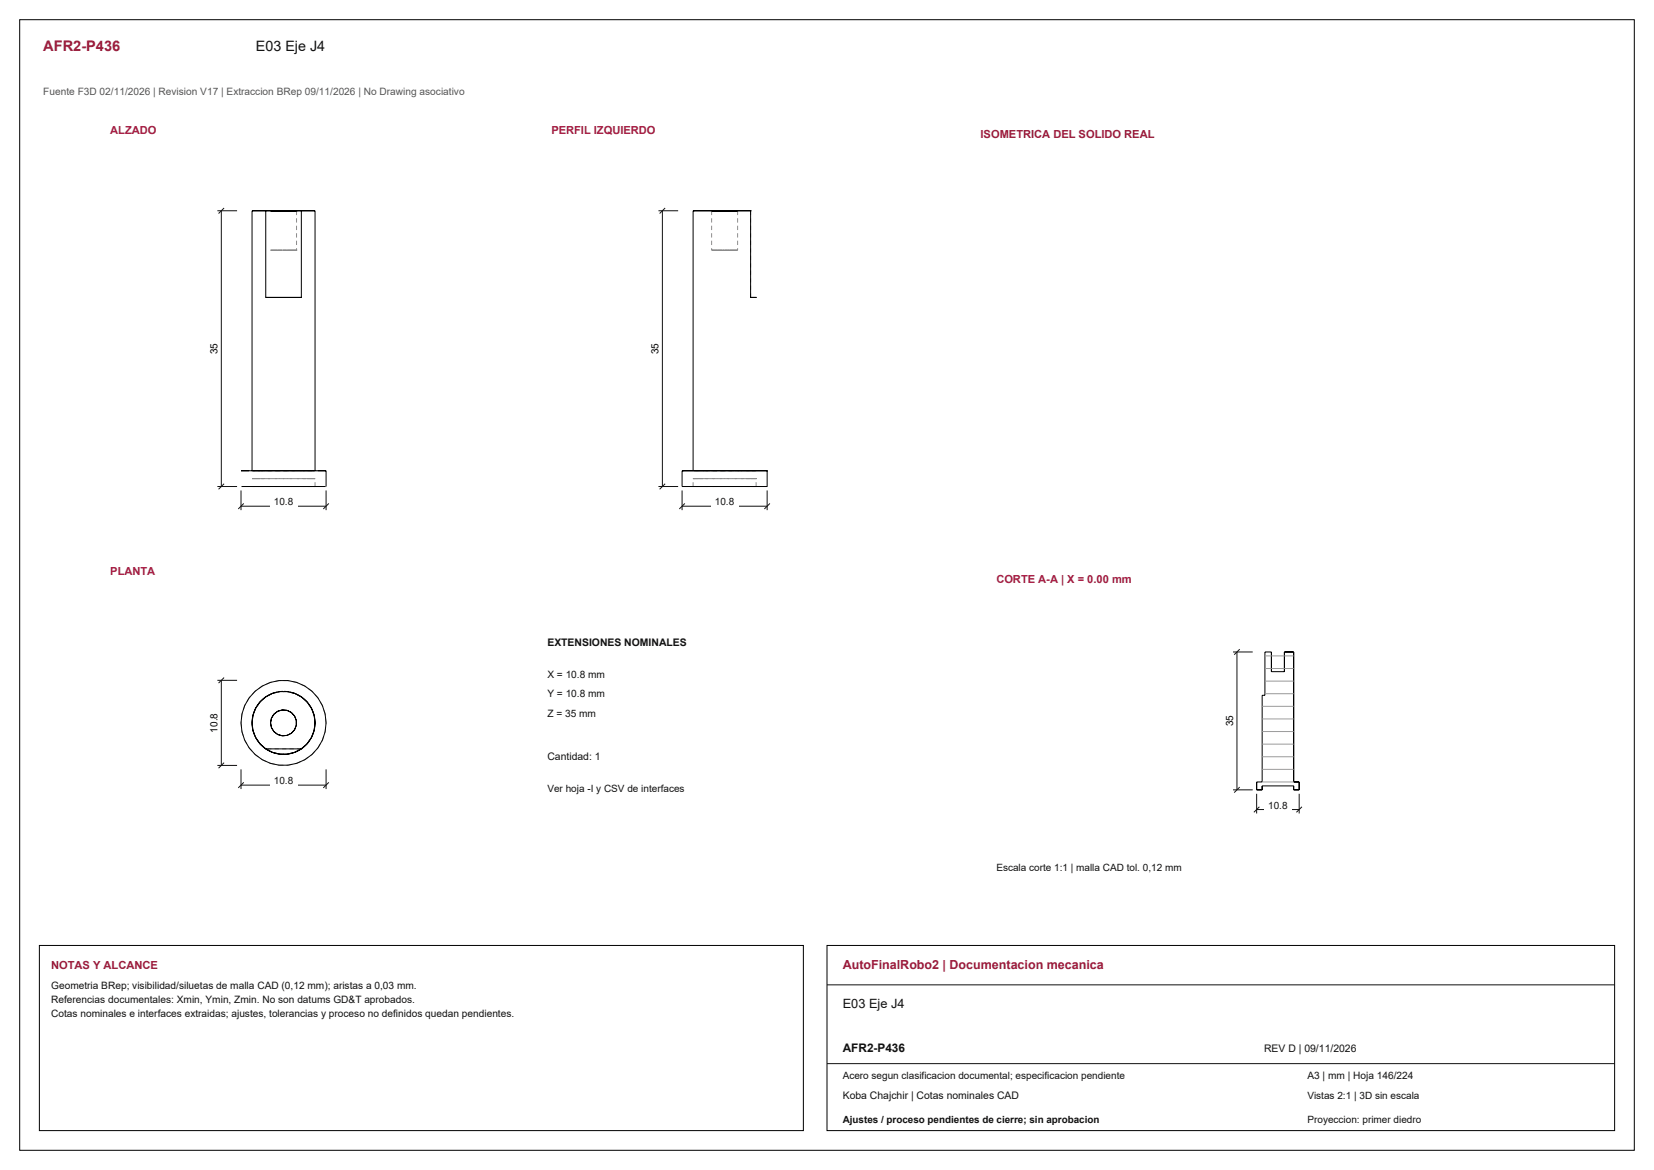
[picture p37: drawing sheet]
<svg xmlns="http://www.w3.org/2000/svg" width="420mm" height="297mm" viewBox="0 0 420 297" stroke-linecap="round" stroke-linejoin="round" font-family="sans-serif">
<defs><g id="words">
<text font-size="3.7" fill="#981b39" x="11" y="13">AFR2-P436</text>
<text font-size="3.6" fill="#111" x="65" y="13">E03 Eje J4</text>
<text font-size="3.2" fill="#981b39" x="214" y="246">AutoFinalRobo2 | Documentacion mecanica</text>
<text font-size="3.2" fill="#111" x="214" y="256">E03 Eje J4</text>
<text font-size="3" fill="#111" x="214" y="267">AFR2-P436</text>
<g font-size="2.8" fill="#a91843">
<text x="28" y="34">ALZADO</text>
<text x="140" y="34">PERFIL IZQUIERDO</text>
<text x="28" y="146">PLANTA</text>
<text x="253" y="148">CORTE A-A | X = 0.00 mm</text>
</g>
<g font-size="2.8" fill="#981b39">
<text x="249" y="35">ISOMETRICA DEL SOLIDO REAL</text>
<text x="13" y="246">NOTAS Y ALCANCE</text>
</g>
<text font-size="2.6" fill="#555" x="11" y="24">Fuente F3D 02/11/2026 | Revision V17 | Extraccion BRep 09/11/2026 | No Drawing asociativo</text>
<g font-size="2.6" fill="#111">
<text x="139" y="164">EXTENSIONES NOMINALES</text>
<text x="139" y="172">X = 10.8 mm</text>
<text x="139" y="177">Y = 10.8 mm</text>
<text x="139" y="182">Z = 35 mm</text>
<text x="139" y="193">Cantidad: 1</text>
<text x="13" y="251">Geometria BRep; visibilidad/siluetas de malla CAD (0,12 mm); aristas a 0,03 mm.</text>
<text x="13" y="254.6">Referencias documentales: Xmin, Ymin, Zmin. No son datums GD&amp;T aprobados.</text>
<text x="13" y="258.2">Cotas nominales e interfaces extraidas; ajustes, tolerancias y proceso no definidos quedan pendientes.</text>
<text x="321" y="267">REV D | 09/11/2026</text>
<text x="332" y="274">A3 | mm | Hoja 146/224</text>
<text x="214" y="279">Koba Chajchir | Cotas nominales CAD</text>
</g>
<g font-size="2.5">
<text x="55.2" y="89.9" transform="rotate(-90 55.2 89.9)">35</text>
<text x="167.2" y="89.9" transform="rotate(-90 167.2 89.9)">35</text>
<text x="55.2" y="186" transform="rotate(-90 55.2 186)">10.8</text>
<text x="313.1" y="184.4" transform="rotate(-90 313.1 184.4)">35</text>
</g>
<g font-size="2.5" fill="#111">
<text x="69.5" y="128.3">10.8</text>
<text x="181.5" y="128.3">10.8</text>
<text x="69.5" y="199.1">10.8</text>
<text x="139" y="201">Ver hoja -I y CSV de interfaces</text>
<text x="322" y="205.3">10.8</text>
<text x="253" y="221">Escala corte 1:1 | malla CAD tol. 0,12 mm</text>
<text x="214" y="274">Acero segun clasificacion documental; especificacion pendiente</text>
<text x="332" y="279">Vistas 2:1 | 3D sin escala</text>
<text x="214" y="285">Ajustes / proceso pendientes de cierre; sin aprobacion</text>
<text x="332" y="285">Proyeccion: primer diedro</text>
</g>
</g></defs>
<path d="M5 5h410v287h-410zM67.5 53.5v22h9v-22M75.2 53.5h.1M61.2 119.5h21.6v4M64 119.5v-66h16v66M61.4 123.5h21.2" fill="none" stroke="#000" stroke-width=".25"/>
<g fill="none" stroke="#8c8c8c" stroke-width=".25" stroke-dasharray="1.1 .8" stroke-linecap="butt">
<path d="M75.3 53.5v10M68.7 63.5h.2M68.9 63.5h.7M68.9 63.5h-.2M69.6 63.5h.9M69.6 63.5h-.7M70.5 63.5h1.2M70.5 63.5h-.9M71.7 63.5h1.2M71.7 63.5h-1.2M72.9 63.5h1.1M72.9 63.5h-1.2"/>
<path d="M74 63.5h.8M74 63.5h-1.1M74.8 63.5h.4M74.8 63.5h-.8M75.2 63.5h-.4M64 119.5h.2M64.2 119.5h-.2M64.8 119.5h-1.5M64.9 119.5h-.7M66 119.5h-1.1M66.6 119.5h-1.8M67.5 119.5h-1.5"/>
<path d="M68.7 119.5h-2.1M69.2 119.5h-1.7M70.9 119.5h-2.2M71 119.5h-1.8M73 119.5h-2M73.1 119.5h-2.2M74.8 119.5h-1.8M75.3 119.5h-2.2M76.5 119.5h-1.7M77.4 119.5h-2.1M78 119.5h-1.5M79.1 119.5h-1.1"/>
<path d="M79.2 119.5h-1.8M79.8 119.5h.2M79.8 119.5h-.7M80 119.5h-.2M80.7 119.5h-1.5M61.2 123.5h.2M61.4 123.5h-.2M62.1 123.5h-.7M63.3 123.5h-1.2M64 123.5h.2M64 121.5h.2M64.2 123.5h.7"/>
<path d="M64.2 123.5h-.2M64.2 121.5h.7M64.2 121.5h-.2M64.8 123.5h-1.5M64.9 123.5h1.1M64.9 123.5h-.7M64.9 121.5h1.1M64.9 121.5h-.7M66 123.5h1.5M66 123.5h-1.1M66 121.5h1.5M66 121.5h-1.1"/>
<path d="M66.6 123.5h-1.8M67.5 123.5h1.7M67.5 123.5h-1.5M67.5 121.5h1.7M67.5 121.5h-1.5M68.7 123.5h-2.1M69.2 123.5h1.8M69.2 123.5h-1.7M69.2 121.5h1.8M69.2 121.5h-1.7M70.9 123.5h-2.2M71 123.5h2"/>
<path d="M71 123.5h-1.8M71 121.5h2M71 121.5h-1.8M73 123.5h1.8M73 123.5h-2M73 121.5h1.8M73 121.5h-2M73.1 123.5h-2.2M74.8 123.5h1.7M74.8 123.5h-1.8M74.8 121.5h1.7M74.8 121.5h-1.8"/>
<path d="M75.3 123.5h-2.2M76.5 123.5h1.5M76.5 123.5h-1.7M76.5 121.5h1.5M76.5 121.5h-1.7M77.4 123.5h-2.1M78 123.5h1.1M78 123.5h-1.5M78 121.5h1.1M78 121.5h-1.5M79.1 123.5h.7M79.1 123.5h-1.1"/>
<path d="M79.1 121.5h.7M79.1 121.5h-1.1M79.2 123.5h-1.8M79.8 123.5h.2M79.8 123.5h-.7M79.8 121.5h.2M79.8 121.5h-.7M80 123.5h-.2M80 121.5h-.2M80 123.5v-2M80.7 123.5h-1.5M81.9 123.5h-1.2"/>
<path d="M82.6 123.5h.2M82.6 123.5h-.7M82.8 123.5h-.2"/>
</g>
<path d="M61.2 124.5v5M61.2 128.5h21.6M61.9 127.8l-1.4 1.4M82.8 124.5v5M83.5 127.8l-1.4 1.4" fill="none" stroke="#111" stroke-width=".25"/>
<path d="M68.5 126.4h7v3h-7z" fill-rule="evenodd" fill="#fff"/>
<path d="M55.2 53.5h5M56.2 53.5v70M56.9 52.8l-1.4 1.4M55.2 123.5h5M56.9 122.8l-1.4 1.4" fill="none" stroke="#111" stroke-width=".25"/>
<path d="M52.4 86.4h3.2v4.2h-3.2z" fill-rule="evenodd" fill="#fff"/>
<g fill="none" stroke="#8c8c8c" stroke-width=".25" stroke-dasharray="1.1 .8" stroke-linecap="butt">
<path d="M180.7 53.5v10M187.3 53.5v10M190.6 53.5v22M180.7 63.5h.3M180.8 63.5h-.1M181 63.5h.8M181.4 63.5h-.6M181.8 63.5h1M182.3 63.5h-.9M182.8 63.5h1.2M183.4 63.5h-1.1M184 63.5h1.2"/>
<path d="M184.6 63.5h-1.2M185.2 63.5h1M185.7 63.5h-1.1M186.2 63.5h.8M186.6 63.5h-.9M187 63.5h.3M187.2 63.5h-.6M187.3 63.5h-.1M176.5 119.5h-.4M177.4 119.5h-.9M177.7 119.5h-1.7M178.7 119.5h-1.3"/>
<path d="M179.6 119.5h-1.9M180.3 119.5h-1.6M181.8 119.5h-2.2M182.1 119.5h-1.8M184 119.5h-2.2M184 119.5h-1.9M185.9 119.5h-1.9M186.2 119.5h-2.2M187.7 119.5h-1.8M188.4 119.5h-2.2M189.3 119.5h-1.6M190.3 119.5h-1.9"/>
<path d="M190.6 119.5h-1.3M191.5 119.5h-.9M191.9 119.5h-.4M192 119.5h-1.7M173.7 123.5h-.4M174.6 123.5h-.9M176 123.5h-1.4M176 123.5v-2M176.1 123.5h.4M176.1 121.5h.4M176.5 123.5h-.4M176.5 123.5h.9"/>
<path d="M176.5 121.5h-.4M176.5 121.5h.9M177.4 123.5h-.9M177.4 123.5h1.3M177.4 121.5h-.9M177.4 121.5h1.3M177.7 123.5h-1.7M178.7 123.5h-1.3M178.7 123.5h1.6M178.7 121.5h-1.3M178.7 121.5h1.6M179.6 123.5h-1.9"/>
<path d="M180.3 123.5h-1.6M180.3 123.5h1.8M180.3 121.5h-1.6M180.3 121.5h1.8M181.8 123.5h-2.2M182.1 123.5h-1.8M182.1 123.5h1.9M182.1 121.5h-1.8M182.1 121.5h1.9M184 123.5h-1.9M184 123.5h1.9M184 121.5h1.9"/>
<path d="M184 121.5h-1.9M184 123.5h-2.2M185.9 123.5h1.8M185.9 123.5h-1.9M185.9 121.5h1.8M185.9 121.5h-1.9M186.2 123.5h-2.2M187.7 123.5h1.6M187.7 123.5h-1.8M187.7 121.5h1.6M187.7 121.5h-1.8M188.4 123.5h-2.2"/>
<path d="M189.3 123.5h1.3M189.3 123.5h-1.6M189.3 121.5h1.3M189.3 121.5h-1.6M190.3 123.5h-1.9M190.6 123.5h.9M190.6 123.5h-1.3M190.6 121.5h.9M190.6 121.5h-1.3M191.5 123.5h.4M191.5 123.5h-.9M191.5 121.5h.4"/>
<path d="M191.5 121.5h-.9M191.9 123.5h-.4M191.9 121.5h-.4M192 123.5v-2M192 123.5h-1.7M193.4 123.5h-1.4M194.3 123.5h-.9M194.7 123.5h-.4"/>
</g>
<path d="M176 53.5v66M176.1 53.5h.1M176.1 53.5h14.5M190.6 53.5h.1M190.6 53.5v22h1.3M191.9 75.5h.1M173.2 119.5v4M173.3 119.5h.1M173.3 119.5h21.4M194.7 119.5h.1M194.8 119.5v4M173.3 123.5h21.4" fill="none" stroke="#000" stroke-width=".25"/>
<path d="M173.2 124.5v5M173.2 128.5h21.6M173.9 127.8l-1.4 1.4M194.8 124.5v5M195.5 127.8l-1.4 1.4" fill="none" stroke="#111" stroke-width=".25"/>
<path d="M180.5 126.4h7v3h-7z" fill-rule="evenodd" fill="#fff"/>
<path d="M167.2 53.5h5M168.2 53.5v70M168.9 52.8l-1.4 1.4M167.2 123.5h5M168.9 122.8l-1.4 1.4" fill="none" stroke="#111" stroke-width=".25"/>
<path d="M164.4 86.4h3.2v4.2h-3.2z" fill-rule="evenodd" fill="#fff"/>
<g fill="none" stroke="#8c8c8c" stroke-width=".25" stroke-dasharray="1.1 .8" stroke-linecap="butt">
<path d="M62.1 179.1l-.7 2.2M63.3 177.2l-1.2 1.9M64.8 175.5l-1.5 1.7M64.9 179.8l1.1-1.6M64.9 179.8l-.7 1.8M66 178.2l1.5-1.3M66 178.2l-1.1 1.6M66.6 174.1l-1.8 1.4M67.5 176.9l1.7-.9M67.5 176.9l-1.5 1.3M68.7 173.2l-2.1 .9M69.2 176l1.8-.4"/>
<path d="M69.2 176l-1.7 .9M70.5 175.6l-.2 .1M70.6 175.6h-.1M70.7 175.6h-.1M70.9 172.8l-2.2 .4M71 175.6h2M71 175.6l-1.8 .4M71.2 175.5l-.2 .1M72.8 175.5l.2 .1M73 175.6l1.8 .4M73 175.6h-2M73.1 172.8h-2.2"/>
<path d="M73.3 175.6h.1M73.4 175.6h.1M73.5 175.6l.2 .1M74.8 176l1.7 .9M74.8 176l-1.8-.4M75.3 173.2l-2.2-.4M76.5 176.9l1.5 1.3M76.5 176.9l-1.7-.9M77.4 174.1l-2.1-.9M78 178.2l1.1 1.6M78 178.2l-1.5-1.3M79.1 179.8l.7 1.8"/>
<path d="M79.1 179.8l-1.1-1.6M79.2 175.5l-1.8-1.4M80.7 177.2l-1.5-1.7M81.9 179.1l-1.2-1.9M61.2 183.5l.2 2.2M61.4 185.7l.7 2.2M61.4 181.3l-.2 2.2M62.1 187.9l1.2 1.9M63.3 189.8l1.5 1.7M64 183.5l.2-1.9M64 183.5l.2 1.9M64.2 181.6l.7-1.8"/>
<path d="M64.2 185.4l-.2-1.9M64.2 185.4l.7 1.8M64.2 181.6l-.2 1.9M64.8 191.5l1.8 1.4M64.9 187.2l-.7-1.8M64.9 187.2l1.1 1.6M66 188.8l-1.1-1.6M66 188.8l1.5 1.3M66.6 192.9l2.1 .9M67.5 190.1l-1.5-1.3M67.5 190.1l1.7 .9M68.7 193.8l2.2 .4"/>
<path d="M69.2 191l-1.7-.9M69.2 191l1.8 .4M70.9 194.2h2.2M71 191.4l-1.8-.4M71 191.4h2M73 191.4h-2M73 191.4l1.8-.4M73.1 194.2l2.2-.4M74.8 191l-1.8 .4M74.8 191l1.7-.9M75.3 193.8l2.1-.9M76.5 190.1h-9"/>
<path d="M76.5 190.1l-1.7 .9M76.5 190.1l1.5-1.3M77.4 192.9l1.8-1.4M78 188.8l-1.5 1.3M78 188.8l1.1-1.6M79.1 187.2l-1.1 1.6M79.1 187.2l.7-1.8M79.2 191.5l1.5-1.7M79.8 181.6l.2 1.9M79.8 185.4l-.7 1.8M79.8 185.4l.2-1.9M79.8 181.6l-.7-1.8"/>
<path d="M80 183.5l-.2 1.9M80 183.5l-.2-1.9M80.7 189.8l1.2-1.9M81.9 187.9l.7-2.2M82.6 185.7l.2-2.2M82.6 181.3l-.7-2.2M82.8 183.5l-.2-2.2"/>
</g>
<g fill="none" stroke="#000" stroke-width=".25">
<path d="M64.8 180v.1M64.8 180h.1M64.9 179.9l-.1 .1M64.9 179.8v.1M64.9 179.7v.1M64.9 179.7h.1M65 179.6l-.1 .1M65 179.6h.1M65.4 179l-.4 .6M65.4 179h.1M65.4 178.9v.1M65.5 178.9h-.1"/>
<path d="M65.5 178.8v.1M65.5 178.8h.1M65.7 178.6l-.2 .2M65.7 178.6h.1M65.8 178.5l-.1 .1M65.8 178.4v.1M66 178.3l-.2 .1M66 178.2v.1M66.1 178.1l-.1 .1M66.1 178.1h.1M66.2 177.9l-.1 .2M66.3 177.9h-.1"/>
<path d="M66.3 177.8v.1M66.4 177.8h-.1M66.4 177.7v.1M66.5 177.7h-.1M66.5 177.6v.1M66.6 177.6h-.1M66.6 177.6h.1M66.7 177.5l-.1 .1M66.9 177.4l-.2 .1M66.9 177.4h.1M67.1 177.2l-.2 .2M67.1 177.2h.1"/>
<path d="M67.4 176.9l-.3 .3M67.4 176.9h.1M67.4 176.9a8 8 0 0 0-3.4 6.6M67.5 176.9h-.1M67.5 176.9h.1M67.6 176.8l-.1 .1M67.7 176.8h-.1M68 176.6l-.3 .2M68 176.6h.1M68.1 176.5l-.1 .1M68.1 176.5h.1M68.2 176.4l-.1 .1"/>
<path d="M68.3 176.4h-.1M68.4 176.4h-.1M68.4 176.4h.1M68.5 176.3l-.1 .1M68.5 176.3h.1M68.6 176.2l-.1 .1M68.6 176.2h.1M68.7 176.2h-.1M68.8 176.2h-.1M68.9 176.1l-.1 .1M68.9 176.1h.1M69 176.1h-.1"/>
<path d="M69 176.1h.1M69.1 176l-.1 .1M69.1 176h.1M69.2 176l-1.8 .9M69.3 176h-.2M69.3 176h.1M69.4 175.9l-.1 .1M69.4 175.9h.1M69.5 175.9h-.1M69.5 175.9h.1M69.7 175.8l-.2 .1M69.7 175.8h.1"/>
<path d="M69.9 175.8h-.2M69.9 175.8h.1M70.1 175.7l-.2 .1M70.1 175.7h.1M70.2 175.7h-.1M70.2 175.7h.1M70.3 175.7h-.1M70.3 175.7h.1M70.5 175.6h.1M70.6 175.6h.1M70.9 175.6h-.2M70.9 175.6h.1"/>
<path d="M71 175.6h-.1M71 175.6h2l1.8 .4M71 175.6l-1.8 .4M71.2 175.5h.1M71.3 175.5h-.1M71.3 175.5h.1M71.4 175.5h-.1M71.4 175.5h.1M71.6 175.5h-.2M71.6 175.5h.1M71.9 175.5h-.3M72.1 175.5h.2"/>
<path d="M72.3 175.5h.1M72.4 175.5h.1M72.4 175.5h.2M72.6 175.5h.1M72.7 175.5h.1M72.8 175.5h.1M73 175.6h.1M73.1 175.6h.1M73.1 175.6h.2M73.4 175.6h.1M73.5 175.6h.1M73.7 175.7h.1"/>
<path d="M73.7 175.7h.2M73.9 175.7h.1M73.9 175.7l.2 .1M74.1 175.8h.1M74.2 175.8h.1M74.3 175.8h.1M74.3 175.8l.2 .1M74.5 175.9h.1M74.6 175.9h.1M74.6 175.9l.1 .1M74.7 176h.1M74.7 176h.2"/>
<path d="M74.8 176l1.8 .9M74.9 176h.1M74.9 176l.1 .1M75 176.1h.1M75.1 176.1h.1M75.1 176.1l.1 .1M75.2 176.2h.1M75.3 176.2h.1M75.4 176.2h.1M75.4 176.2l.1 .1M75.5 176.3h.1M75.5 176.3l.1 .1"/>
<path d="M75.6 176.4h.1M75.7 176.4h.1M75.8 176.4l.1 .1M75.9 176.5h.1M75.9 176.5l.1 .1M76 176.6h.1M76 176.6l.2 .1M76.2 176.7h.1M76.2 176.7l.1 .1M76.3 176.8h.1M76.4 176.8l.2 .1M76.6 176.9a8 8 0 0 1 3.4 6.6"/>
<path d="M76.6 176.9h.1M76.6 176.9l.2 .2M76.8 177.1h.1M76.8 177.1l.1 .1M76.9 177.2h.1M76.9 177.2l.2 .2M77.1 177.4h.1M77.1 177.4l.1 .1M77.2 177.5h.1M77.3 177.5l.1 .1M77.4 177.6h.1M77.5 177.6v.1"/>
<path d="M77.5 177.7h.1M77.6 177.7v.1M77.6 177.8h.1M77.7 177.8v.1M77.7 177.9h.1M77.8 177.9l.1 .2M77.9 178.1h.1M77.9 178.1l.1 .1M78 178.2v.1M78 178.3l.2 .1M78.2 178.4v.1M78.2 178.5l.1 .1"/>
<path d="M78.3 178.6h.1M78.3 178.6l.2 .2M78.5 178.8h.1M78.5 178.8v.1M78.5 178.9h.1M78.6 179l.1 .1M78.7 179.1h.1M78.7 179.1l.3 .5M79 179.6h.1M79 179.6l.1 .1M79.1 179.7h.1M79.1 179.7v.1"/>
<path d="M79.1 179.8v.1M79.1 179.9l.1 .1M79.2 180h.1M79.2 180v.1M64 183.5l.2 1.9M64 183.6v.3M64 183.4v.1M64 183.3v.1M64 183.2v.1M64 183.2h.1M64 183.9h.1M64 183.9v.1"/>
<path d="M64 184v.1M64 184.1l.1 .6M64 182.7v.5M64 182.6v.1M64.1 182.5l-.1 .1M64.1 182.5h.1M64.1 182.4v.1M64.1 182.4h.1M64.1 184.7v.1M64.1 184.8v.1M64.1 184.9h.1M64.1 184.9l.1 .5"/>
<path d="M64.2 181.8l-.1 .6M64.2 181.8h.1M64.2 181.7v.1M64.2 181.7h.1M64.2 185.4l.7 1.8M64.2 181.6v.1M64.2 185.4l.1 .1M64.2 181.5v.1M64.3 185.5v.1M64.3 185.6v.1M64.3 185.7h.1M64.3 185.7l.6 1.5"/>
<path d="M64.5 180.8l-.3 .7M64.5 180.7v.1M64.5 180.6v.1M64.5 180.6h.1M64.6 180.5l-.1 .1M64.6 180.5h.1M64.6 180.4v.1M64.6 180.3v.1M64.7 180.2l-.1 .1M64.7 180.2h.1M64.7 180.1v.1M64.8 180.1h-.1"/>
<path d="M64.9 187.2l.2 .4M64.9 187.2l1.1 1.6M65.1 187.6h.1M65.1 187.6l.1 .1M65.2 187.7h.1M65.2 187.7l.1 .1M65.3 187.8v.1M65.3 187.9l.6 .8M65.9 188.7h.1M66 188.7v.1M66 188.8l.8 .8M66 188.8l1.5 1.3"/>
<path d="M66.8 189.6h.1M66.9 189.6l.2 .3M67.1 189.9h.1M67.2 189.9l.2 .2M67.5 190.1l1.7 .9 1.8 .4M67.5 190.1h9M67.5 190.1l.2 .2M67.7 190.3h.1M67.8 190.3l1.5 .7 1.7 .4M74.8 191l-1.8 .4h-2M74.9 191l-1.9 .4h-2M76.5 190.1l-1.6 .9"/>
<path d="M76.5 190.1l-1.7 .9M76.5 190.1h.1M77.6 189.3l-1.1 .8M77.6 189.2v.1M77.8 189.1l-.2 .1M77.8 189v.1M78 188.8l-1.5 1.3M78 188.8l-.2 .2M78.4 188.3l-.4 .5M78.4 188.3h.1M78.7 187.9l-.3 .4M78.7 187.8v.1"/>
<path d="M78.8 187.7l-.1 .1M78.8 187.7h.1M79.1 187.2l-1.1 1.6M79.1 187.2l-.3 .5M79.2 180.1h.1M79.3 180.1v.1M79.3 180.2h.1M79.3 180.2l.1 .1M79.4 180.3v.1M79.4 180.4v.1M79.4 180.5h.1M79.4 180.5l.1 .1"/>
<path d="M79.5 180.6h.1M79.5 180.6l.3 .9M79.7 185.8l-.6 1.4M79.7 185.8h.1M79.7 185.7v.1M79.7 185.7h.1M79.7 185.6v.1M79.7 185.5v.1M79.8 181.5v.1M79.8 185.4l-.1 .1M79.8 181.6v.1M79.8 185.4l-.7 1.8"/>
<path d="M79.8 181.7h.1M79.8 181.7v.1M79.8 181.8h.1M79.8 181.8l.1 .6M79.9 184.9l-.1 .5M79.9 184.9h.1M79.9 184.8v.1M79.9 184.7v.1M79.9 182.4h.1M79.9 182.4v.1M79.9 182.5h.1M79.9 182.5l.1 .7"/>
<path d="M80 184.1l-.1 .6M80 184v.1M80 183.9v.1M80 183.9h.1M80 183.2h.1M80 183.2v.1M80 183.3v.1M80 183.4v.1M80 183.5l-.2 1.9M80 183.5v.4"/>
<circle cx="72" cy="183.5" r="3.3"/>
<circle cx="72" cy="183.5" r="10.8"/>
</g>
<path d="M61.2 195.3v5M61.2 199.3h21.6M61.9 198.6l-1.4 1.4M82.8 195.3v5M83.5 198.6l-1.4 1.4" fill="none" stroke="#111" stroke-width=".25"/>
<path d="M68.5 197.2h7v3h-7z" fill-rule="evenodd" fill="#fff"/>
<path d="M55.2 172.7h5M56.2 172.7v21.6M56.9 172l-1.4 1.4M55.2 194.3h5M56.9 193.6l-1.4 1.4" fill="none" stroke="#111" stroke-width=".25"/>
<path d="M52.4 180.3h3.2v6.4h-3.2z" fill-rule="evenodd" fill="#fff"/>
<path d="M321.2 165.5h1.7v5h3.3v-5h2.3v33h1.4v2h-1.4v-1h-8v1h-1.4v-2h1.4v-22h.7z" fill="none" stroke="#000" stroke-width=".25"/>
<path d="M319.1 201.5v5M319.1 205.5h10.8M319.8 204.8l-1.4 1.4M329.9 201.5v5M330.6 204.8l-1.4 1.4" fill="none" stroke="#111" stroke-width=".25"/>
<path d="M321 203.4h7v3h-7z" fill-rule="evenodd" fill="#fff"/>
<path d="M313.1 165.5h5M314.1 165.5v35M314.8 164.8l-1.4 1.4M314.8 199.8l-1.4 1.4M313.1 200.5h5" fill="none" stroke="#111" stroke-width=".25"/>
<path d="M310.3 180.9h3.2v4.2h-3.2z" fill-rule="evenodd" fill="#fff"/>
<path d="M320.5 179.3h8M321.2 176.1h7.3M321.2 172.9h7.3M321.2 169.7h7.3M321.2 166.5h7.3M320.5 198.5h8M320.5 195.3h8M320.5 192.1h8M320.5 188.9h8M320.5 185.7h8M320.5 182.5h8" fill="none" stroke="#9a9a9a" stroke-width=".25"/>
<path d="M10 240h194v47h-194zM210 240h200v47h-200z" fill="none" stroke="#000" stroke-width=".25"/>
<path d="M210 250h200M210 270h200" fill="none" stroke="#111" stroke-width=".25"/>
<use href="#words"/>
</svg>
